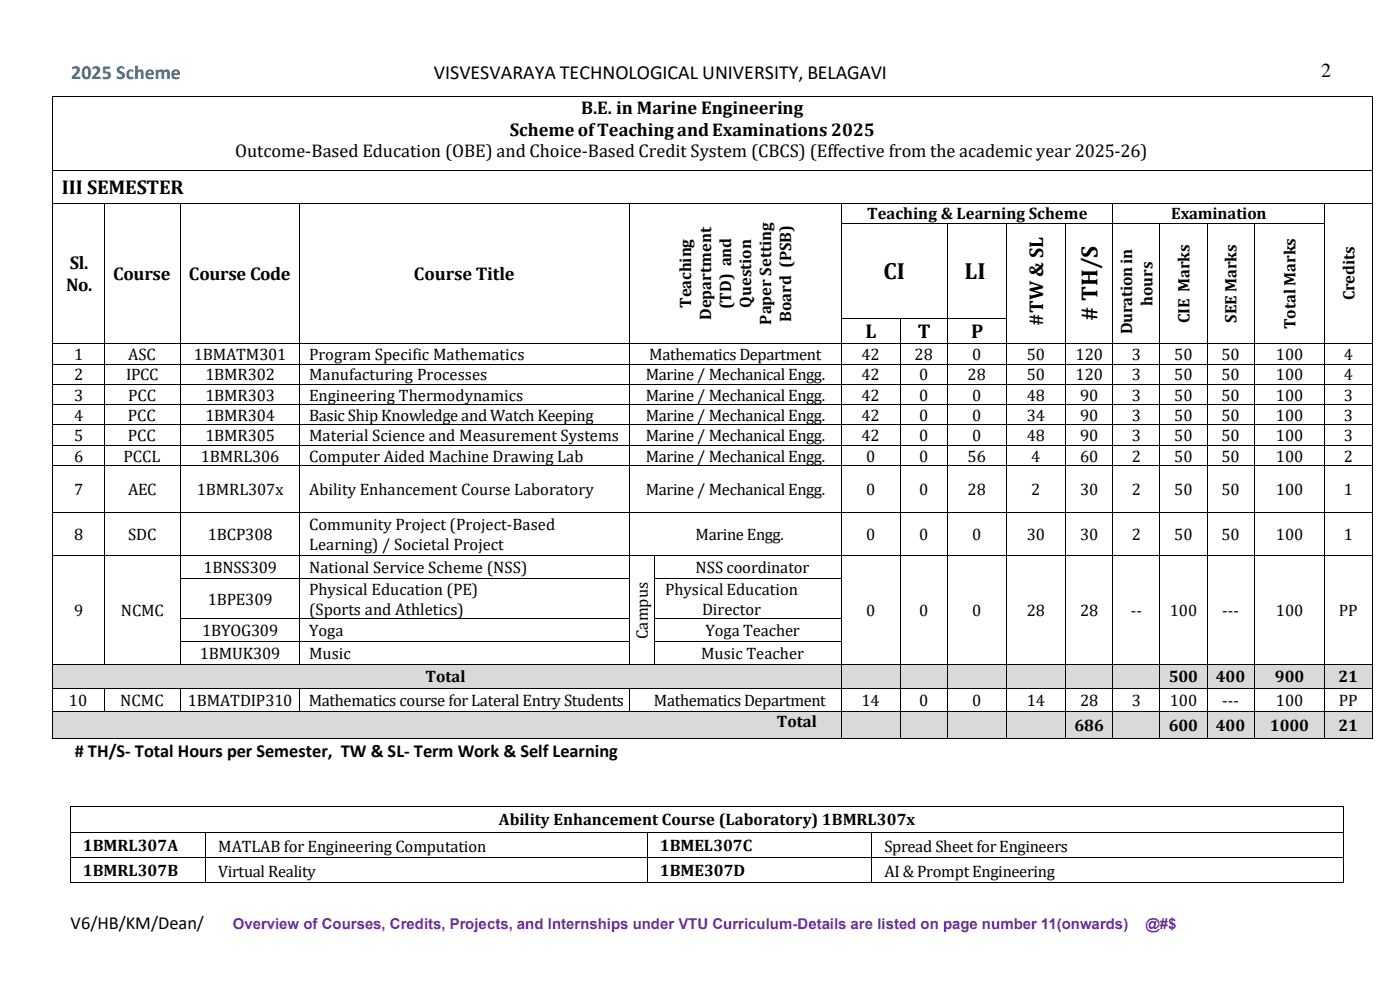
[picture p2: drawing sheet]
<svg xmlns="http://www.w3.org/2000/svg" width="297mm" height="210mm" viewBox="0 0 297 210" stroke-linecap="round" stroke-linejoin="round" font-family="sans-serif">
<defs><g id="words">
<g font-size="5">
<text x="187.4" y="59.2">CI</text>
<text x="204.7" y="59.2">LI</text>
<text x="232.9" y="68" transform="rotate(-90 232.9 68)"># TH/S</text>
</g>
<text font-size="4.2" fill="#0070c0" x="15.1" y="16.8">2025 Scheme</text>
<g font-size="4.2">
<text x="92.1" y="16.8">VISVESVARAYA TECHNOLOGICAL UNIVERSITY, BELAGAVI</text>
<text x="280.3" y="16.4">2</text>
<text x="13.1" y="41.2">III SEMESTER</text>
<text x="183.7" y="71.6">L</text>
<text x="194.7" y="71.6">T</text>
<text x="206.1" y="71.6">P</text>
<text x="221.3" y="69" transform="rotate(-90 221.3 69)">#TW &amp; SL</text>
</g>
<g font-size="3.9">
<text x="108.2" y="28.8">SchemeofTeachingandExaminations 2025</text>
<text x="123.3" y="24.2">B.E. in Marine Engineering</text>
<text x="49.9" y="33.3">Outcome-Based Education (OBE) and Choice-Based Credit System (CBCS) (Effective from the academic year 2025-26)</text>
<text x="14.8" y="57.1">Sl.</text>
<text x="24" y="59.4">Course</text>
<text x="40.1" y="59.4">Course Code</text>
<text x="87.8" y="59.4">Course Title</text>
<text x="14" y="61.6">No.</text>
<text x="15.9" y="160.4"># TH/S- Total Hours per Semester, TW &amp; SL- Term Work &amp; Self Learning</text>
<text x="15" y="196.9">V6/HB/KM/Dean/</text>
</g>
<g font-size="3.5">
<text x="184" y="46.4">Teaching &amp; Learning Scheme</text>
<text x="248.5" y="46.4">Examination</text>
<text x="146.7" y="65.3" transform="rotate(-90 146.7 65.3)">Teaching</text>
<text x="155.1" y="65.6" transform="rotate(-90 155.1 65.6)">(TD) and</text>
<text x="159.4" y="65.3" transform="rotate(-90 159.4 65.3)">Question</text>
<text x="244.5" y="64.8" transform="rotate(-90 244.5 64.8)">hours</text>
<text x="287.4" y="63.7" transform="rotate(-90 287.4 63.7)">Credits</text>
<text x="150.9" y="67.8" transform="rotate(-90 150.9 67.8)">Department</text>
<text x="163.6" y="68.8" transform="rotate(-90 163.6 68.8)">Paper Setting</text>
<text x="167.9" y="68.3" transform="rotate(-90 167.9 68.3)">Board (PSB)</text>
<text x="240.2" y="70.9" transform="rotate(-90 240.2 70.9)">Duration in</text>
<text x="252.4" y="68.5" transform="rotate(-90 252.4 68.5)">CIE Marks</text>
<text x="262.4" y="68.5" transform="rotate(-90 262.4 68.5)">SEE Marks</text>
<text x="274.9" y="69.8" transform="rotate(-90 274.9 69.8)">Total Marks</text>
<text x="15.7" y="76.3">1</text>
<text x="27.2" y="76.3">ASC</text>
<text x="41.1" y="76.3">1BMATM301</text>
<text x="65.6" y="76.3">Program Specific Mathematics</text>
<text x="137.8" y="76.3">Mathematics Department</text>
<text x="182.8" y="76.3">42</text>
<text x="194" y="76.3">28</text>
<text x="206.3" y="76.3">0</text>
<text x="217.8" y="76.3">50</text>
<text x="228.2" y="76.3">120</text>
<text x="240.1" y="76.3">3</text>
<text x="249.2" y="76.3">50</text>
<text x="259.2" y="76.3">50</text>
<text x="270.7" y="76.3">100</text>
<text x="285.2" y="76.3">4</text>
<text x="15.7" y="80.6">2</text>
<text x="26.8" y="80.6">IPCC</text>
<text x="43.6" y="80.6">1BMR302</text>
<text x="65.6" y="80.6">Manufacturing Processes</text>
<text x="137" y="80.6">Marine / Mechanical Engg.</text>
<text x="182.8" y="80.6">42</text>
<text x="195" y="80.6">0</text>
<text x="205.3" y="80.6">28</text>
<text x="217.8" y="80.6">50</text>
<text x="228.2" y="80.6">120</text>
<text x="240.1" y="80.6">3</text>
<text x="249.2" y="80.6">50</text>
<text x="259.2" y="80.6">50</text>
<text x="270.7" y="80.6">100</text>
<text x="285.2" y="80.6">4</text>
<text x="15.7" y="84.9">3</text>
<text x="15.7" y="89.2">4</text>
<text x="27.1" y="89.2">PCC</text>
<text x="27.2" y="84.9">PCC</text>
<text x="43.6" y="84.9">1BMR303</text>
<text x="43.6" y="89.2">1BMR304</text>
<text x="65.6" y="84.9">Engineering Thermodynamics</text>
<text x="65.6" y="89.2">Basic Ship Knowledge and Watch Keeping</text>
<text x="137" y="84.9">Marine / Mechanical Engg.</text>
<text x="137" y="89.2">Marine / Mechanical Engg.</text>
<text x="182.8" y="84.9">42</text>
<text x="182.8" y="89.2">42</text>
<text x="195" y="84.9">0</text>
<text x="195" y="89.2">0</text>
<text x="206.3" y="84.9">0</text>
<text x="206.3" y="89.2">0</text>
<text x="217.8" y="84.9">48</text>
<text x="217.8" y="89.2">34</text>
<text x="229.2" y="84.9">90</text>
<text x="229.2" y="89.2">90</text>
<text x="240.1" y="84.9">3</text>
<text x="240.1" y="89.2">3</text>
<text x="249.2" y="84.9">50</text>
<text x="249.2" y="89.2">50</text>
<text x="259.2" y="84.9">50</text>
<text x="259.2" y="89.2">50</text>
<text x="270.7" y="84.9">100</text>
<text x="270.7" y="89.2">100</text>
<text x="285.2" y="84.9">3</text>
<text x="285.2" y="89.2">3</text>
<text x="15.7" y="93.5">5</text>
<text x="27.1" y="93.5">PCC</text>
<text x="43.6" y="93.5">1BMR305</text>
<text x="65.6" y="93.5">Material Science and Measurement Systems</text>
<text x="137" y="93.5">Marine / Mechanical Engg.</text>
<text x="182.8" y="93.5">42</text>
<text x="195" y="93.5">0</text>
<text x="206.3" y="93.5">0</text>
<text x="217.8" y="93.5">48</text>
<text x="229.2" y="93.5">90</text>
<text x="240.1" y="93.5">3</text>
<text x="249.2" y="93.5">50</text>
<text x="259.2" y="93.5">50</text>
<text x="270.7" y="93.5">100</text>
<text x="285.2" y="93.5">3</text>
<text x="15.7" y="97.8">6</text>
<text x="26.2" y="97.8">PCCL</text>
<text x="42.6" y="97.8">1BMRL306</text>
<text x="65.6" y="97.8">Computer Aided Machine Drawing Lab</text>
<text x="137" y="97.8">Marine / Mechanical Engg.</text>
<text x="183.8" y="97.8">0</text>
<text x="195" y="97.8">0</text>
<text x="205.3" y="97.8">56</text>
<text x="218.8" y="97.8">4</text>
<text x="229.2" y="97.8">60</text>
<text x="240.1" y="97.8">2</text>
<text x="249.2" y="97.8">50</text>
<text x="259.2" y="97.8">50</text>
<text x="270.7" y="97.8">100</text>
<text x="285.2" y="97.8">2</text>
<text x="15.7" y="105">7</text>
<text x="27.2" y="105">AEC</text>
<text x="41.8" y="105">1BMRL307x</text>
<text x="65.6" y="105">Ability Enhancement Course Laboratory</text>
<text x="137" y="105">Marine / Mechanical Engg.</text>
<text x="183.8" y="105">0</text>
<text x="195" y="105">0</text>
<text x="205.3" y="105">28</text>
<text x="218.8" y="105">2</text>
<text x="229.2" y="105">30</text>
<text x="240.1" y="105">2</text>
<text x="249.2" y="105">50</text>
<text x="259.2" y="105">50</text>
<text x="270.7" y="105">100</text>
<text x="285.2" y="105">1</text>
<text x="65.6" y="112.5">Community Project (Project-Based</text>
<text x="15.7" y="114.5">8</text>
<text x="27.2" y="114.5">SDC</text>
<text x="44.1" y="114.5">1BCP308</text>
<text x="65.6" y="116.6">Learning) / Societal Project</text>
<text x="147.6" y="114.5">Marine Engg.</text>
<text x="183.8" y="114.5">0</text>
<text x="195" y="114.5">0</text>
<text x="206.3" y="114.5">0</text>
<text x="217.8" y="114.5">30</text>
<text x="229.2" y="114.5">30</text>
<text x="240.1" y="114.5">2</text>
<text x="249.2" y="114.5">50</text>
<text x="259.2" y="114.5">50</text>
<text x="270.7" y="114.5">100</text>
<text x="285.2" y="114.5">1</text>
<text x="43.2" y="121.5">1BNSS309</text>
<text x="65.6" y="121.5">National Service Scheme (NSS)</text>
<text x="147.6" y="121.5">NSS coordinator</text>
<text x="15.7" y="130.7">9</text>
<text x="25.7" y="130.7">NCMC</text>
<text x="44.1" y="128.2">1BPE309</text>
<text x="65.6" y="126.1">Physical Education (PE)</text>
<text x="65.6" y="130.3">(Sports and Athletics)</text>
<text x="141.1" y="126.1">PhysicalEducation</text>
<text x="149" y="130.3">Director</text>
<text x="183.8" y="130.7">0</text>
<text x="195" y="130.7">0</text>
<text x="206.3" y="130.7">0</text>
<text x="217.8" y="130.7">28</text>
<text x="229.2" y="130.7">28</text>
<text x="239.9" y="130.7">--</text>
<text x="248.2" y="130.7">100</text>
<text x="259.3" y="130.7">---</text>
<text x="270.7" y="130.7">100</text>
<text x="284.1" y="130.7">PP</text>
<text x="42.9" y="134.9">1BYOG309</text>
<text x="65.6" y="134.9">Yoga</text>
<text x="137.5" y="135.4" transform="rotate(-90 137.5 135.4)">Campus</text>
<text x="149.7" y="134.9">Yoga Teacher</text>
<text x="42.4" y="139.8">1BMUK309</text>
<text x="65.6" y="139.8">Music</text>
<text x="148.7" y="139.8">Music Teacher</text>
<text x="14.6" y="149.6">10</text>
<text x="25.5" y="149.6">NCMC</text>
<text x="39.8" y="149.6">1BMATDIP310</text>
<text x="65.5" y="149.6">Mathematics course for Lateral Entry Students</text>
<text x="90.3" y="144.7">Total</text>
<text x="138.7" y="149.6">Mathematics Department</text>
<text x="182.8" y="149.6">14</text>
<text x="195" y="149.6">0</text>
<text x="206.3" y="149.6">0</text>
<text x="217.8" y="149.6">14</text>
<text x="229.2" y="149.6">28</text>
<text x="240.1" y="149.6">3</text>
<text x="248" y="144.7">500</text>
<text x="248.2" y="149.6">100</text>
<text x="258" y="144.7">400</text>
<text x="259.3" y="149.6">---</text>
<text x="270.5" y="144.7">900</text>
<text x="270.7" y="149.6">100</text>
<text x="284" y="144.7">21</text>
<text x="284.1" y="149.6">PP</text>
<text x="164.8" y="154.2">Total</text>
<text x="228" y="155">686</text>
<text x="248" y="155">600</text>
<text x="258" y="155">400</text>
<text x="269.5" y="155">1000</text>
<text x="284" y="155">21</text>
<text x="105.9" y="175">Ability Enhancement Course (Laboratory) 1BMRL307x</text>
<text x="17.6" y="180.4">1BMRL307A</text>
<text x="17.6" y="185.8">1BMRL307B</text>
<text x="46.3" y="180.5">MATLAB for Engineering Computation</text>
<text x="46.3" y="185.9">Virtual Reality</text>
<text x="140" y="180.4">1BMEL307C</text>
<text x="140" y="185.8">1BME307D</text>
<text x="187.6" y="180.5">Spread Sheet for Engineers</text>
<text x="187.6" y="185.9">AI &amp; Prompt Engineering</text>
</g>
<g font-size="3.2" fill="#7030a0">
<text x="49.4" y="196.9">Overview of Courses, Credits, Projects, and Internships under VTU Curriculum-Details are listed on page number 11(onwards)</text>
<text x="243" y="196.9">@#$</text>
</g>
</g></defs>
<g fill="#000">
<path d="M11 20.3h.1v.2h-.1z" fill-rule="evenodd"/>
<path d="M11 20.3h.1v.2h-.1z" fill-rule="evenodd"/>
<path d="M11 36.1h.1v.1h-.1z" fill-rule="evenodd"/>
<path d="M291 20.3h.2v.2h-.2z" fill-rule="evenodd"/>
<path d="M291 20.3h.2v.2h-.2z" fill-rule="evenodd"/>
<path d="M291 36.1h.2v.1h-.2z" fill-rule="evenodd"/>
<path d="M11 43h.1v.1h-.1z" fill-rule="evenodd"/>
<path d="M11 47.3h.1v.1h-.1z" fill-rule="evenodd"/>
<path d="M22 43h.2v.1h-.2z" fill-rule="evenodd"/>
<path d="M22 47.3h.2v.1h-.2z" fill-rule="evenodd"/>
<path d="M38.1 43h.2v.1h-.2z" fill-rule="evenodd"/>
<path d="M38.1 47.3h.2v.1h-.2z" fill-rule="evenodd"/>
<path d="M63.4 43h.2v.1h-.2z" fill-rule="evenodd"/>
<path d="M63.4 47.3h.2v.1h-.2z" fill-rule="evenodd"/>
<path d="M133.4 43h.2v.1h-.2z" fill-rule="evenodd"/>
<path d="M133.4 47.3h.2v.1h-.2z" fill-rule="evenodd"/>
<path d="M178.5 43h.1v.1h-.1z" fill-rule="evenodd"/>
<path d="M178.5 47.3h.1v.1h-.1z" fill-rule="evenodd"/>
<path d="M200.9 47.3h.2v.1h-.2z" fill-rule="evenodd"/>
<path d="M213.4 47.3h.2v.1h-.2z" fill-rule="evenodd"/>
<path d="M226.1 47.3h.1v.1h-.1z" fill-rule="evenodd"/>
<path d="M236 43h.2v.1h-.2z" fill-rule="evenodd"/>
<path d="M236 47.3h.2v.1h-.2z" fill-rule="evenodd"/>
<path d="M246 47.3h.2v.1h-.2z" fill-rule="evenodd"/>
<path d="M256 47.3h.2v.1h-.2z" fill-rule="evenodd"/>
<path d="M266.1 47.3h.1v.1h-.1z" fill-rule="evenodd"/>
<path d="M281.1 43h.1v.1h-.1z" fill-rule="evenodd"/>
<path d="M281.1 47.3h.1v.1h-.1z" fill-rule="evenodd"/>
<path d="M291 43h.2v.1h-.2z" fill-rule="evenodd"/>
<path d="M291 47.3h.2v.1h-.2z" fill-rule="evenodd"/>
<path d="M11 67.5h.1v.1h-.1z" fill-rule="evenodd"/>
<path d="M11 72.8h.1v.2h-.1z" fill-rule="evenodd"/>
<path d="M11 77.1h.1v.2h-.1z" fill-rule="evenodd"/>
<path d="M22 67.5h.2v.1h-.2z" fill-rule="evenodd"/>
<path d="M22 72.8h.2v.2h-.2z" fill-rule="evenodd"/>
<path d="M22 77.1h.2v.2h-.2z" fill-rule="evenodd"/>
<path d="M38.1 67.5h.2v.1h-.2z" fill-rule="evenodd"/>
<path d="M38.1 72.8h.2v.2h-.2z" fill-rule="evenodd"/>
<path d="M38.1 77.1h.2v.2h-.2z" fill-rule="evenodd"/>
<path d="M63.4 67.5h.2v.1h-.2z" fill-rule="evenodd"/>
<path d="M63.4 72.8h.2v.2h-.2z" fill-rule="evenodd"/>
<path d="M63.4 77.1h.2v.2h-.2z" fill-rule="evenodd"/>
<path d="M133.4 67.5h.2v.1h-.2z" fill-rule="evenodd"/>
<path d="M133.4 72.8h.2v.2h-.2z" fill-rule="evenodd"/>
<path d="M133.4 77.1h.2v.2h-.2z" fill-rule="evenodd"/>
<path d="M178.5 67.5h.1v.1h-.1z" fill-rule="evenodd"/>
<path d="M178.5 72.8h.1v.2h-.1z" fill-rule="evenodd"/>
<path d="M178.5 77.1h.1v.2h-.1z" fill-rule="evenodd"/>
<path d="M190.9 67.5h.2v.1h-.2z" fill-rule="evenodd"/>
<path d="M190.9 72.8h.2v.2h-.2z" fill-rule="evenodd"/>
<path d="M190.9 77.1h.2v.2h-.2z" fill-rule="evenodd"/>
<path d="M200.9 67.5h.2v.1h-.2z" fill-rule="evenodd"/>
<path d="M200.9 72.8h.2v.2h-.2z" fill-rule="evenodd"/>
<path d="M200.9 77.1h.2v.2h-.2z" fill-rule="evenodd"/>
<path d="M213.4 67.5h.2v.1h-.2z" fill-rule="evenodd"/>
<path d="M213.4 72.8h.2v.2h-.2z" fill-rule="evenodd"/>
<path d="M213.4 77.1h.2v.2h-.2z" fill-rule="evenodd"/>
<path d="M226.1 67.5h.1v.1h-.1z" fill-rule="evenodd"/>
<path d="M226.1 72.8h.1v.2h-.1z" fill-rule="evenodd"/>
<path d="M226.1 77.1h.1v.2h-.1z" fill-rule="evenodd"/>
<path d="M236 67.5h.2v.1h-.2z" fill-rule="evenodd"/>
<path d="M236 72.8h.2v.2h-.2z" fill-rule="evenodd"/>
<path d="M236 77.1h.2v.2h-.2z" fill-rule="evenodd"/>
<path d="M246 67.5h.2v.1h-.2z" fill-rule="evenodd"/>
<path d="M246 72.8h.2v.2h-.2z" fill-rule="evenodd"/>
<path d="M246 77.1h.2v.2h-.2z" fill-rule="evenodd"/>
<path d="M256 67.5h.2v.1h-.2z" fill-rule="evenodd"/>
<path d="M256 72.8h.2v.2h-.2z" fill-rule="evenodd"/>
<path d="M256 77.1h.2v.2h-.2z" fill-rule="evenodd"/>
<path d="M266.1 67.5h.1v.1h-.1z" fill-rule="evenodd"/>
<path d="M266.1 72.8h.1v.2h-.1z" fill-rule="evenodd"/>
<path d="M266.1 77.1h.1v.2h-.1z" fill-rule="evenodd"/>
<path d="M281.1 67.5h.1v.1h-.1z" fill-rule="evenodd"/>
<path d="M281.1 72.8h.1v.2h-.1z" fill-rule="evenodd"/>
<path d="M281.1 77.1h.1v.2h-.1z" fill-rule="evenodd"/>
<path d="M291 67.5h.2v.1h-.2z" fill-rule="evenodd"/>
<path d="M291 72.8h.2v.2h-.2z" fill-rule="evenodd"/>
<path d="M291 77.1h.2v.2h-.2z" fill-rule="evenodd"/>
<path d="M11 81.4h.1v.2h-.1z" fill-rule="evenodd"/>
<path d="M11 85.7h.1v.2h-.1z" fill-rule="evenodd"/>
<path d="M11 90h.1v.2h-.1z" fill-rule="evenodd"/>
<path d="M11 94.3h.1v.2h-.1z" fill-rule="evenodd"/>
<path d="M11 98.7h.1v.1h-.1z" fill-rule="evenodd"/>
<path d="M22 81.4h.2v.2h-.2z" fill-rule="evenodd"/>
<path d="M22 85.7h.2v.2h-.2z" fill-rule="evenodd"/>
<path d="M22 90h.2v.2h-.2z" fill-rule="evenodd"/>
<path d="M22 94.3h.2v.2h-.2z" fill-rule="evenodd"/>
<path d="M22 98.7h.2v.1h-.2z" fill-rule="evenodd"/>
<path d="M38.1 81.4h.2v.2h-.2z" fill-rule="evenodd"/>
<path d="M38.1 85.7h.2v.2h-.2z" fill-rule="evenodd"/>
<path d="M38.1 90h.2v.2h-.2z" fill-rule="evenodd"/>
<path d="M38.1 94.3h.2v.2h-.2z" fill-rule="evenodd"/>
<path d="M38.1 98.7h.2v.1h-.2z" fill-rule="evenodd"/>
<path d="M63.4 81.4h.2v.2h-.2z" fill-rule="evenodd"/>
<path d="M63.4 85.7h.2v.2h-.2z" fill-rule="evenodd"/>
<path d="M63.4 90h.2v.2h-.2z" fill-rule="evenodd"/>
<path d="M63.4 94.3h.2v.2h-.2z" fill-rule="evenodd"/>
<path d="M63.4 98.7h.2v.1h-.2z" fill-rule="evenodd"/>
<path d="M133.4 81.4h.2v.2h-.2z" fill-rule="evenodd"/>
<path d="M133.4 85.7h.2v.2h-.2z" fill-rule="evenodd"/>
<path d="M133.4 90h.2v.2h-.2z" fill-rule="evenodd"/>
<path d="M133.4 94.3h.2v.2h-.2z" fill-rule="evenodd"/>
<path d="M133.4 98.7h.2v.1h-.2z" fill-rule="evenodd"/>
<path d="M178.5 81.4h.1v.2h-.1z" fill-rule="evenodd"/>
<path d="M178.5 85.7h.1v.2h-.1z" fill-rule="evenodd"/>
<path d="M178.5 90h.1v.2h-.1z" fill-rule="evenodd"/>
<path d="M178.5 94.3h.1v.2h-.1z" fill-rule="evenodd"/>
<path d="M178.5 98.7h.1v.1h-.1z" fill-rule="evenodd"/>
<path d="M190.9 81.4h.2v.2h-.2z" fill-rule="evenodd"/>
<path d="M190.9 85.7h.2v.2h-.2z" fill-rule="evenodd"/>
<path d="M190.9 90h.2v.2h-.2z" fill-rule="evenodd"/>
<path d="M190.9 94.3h.2v.2h-.2z" fill-rule="evenodd"/>
<path d="M190.9 98.7h.2v.1h-.2z" fill-rule="evenodd"/>
<path d="M200.9 81.4h.2v.2h-.2z" fill-rule="evenodd"/>
<path d="M200.9 85.7h.2v.2h-.2z" fill-rule="evenodd"/>
<path d="M200.9 90h.2v.2h-.2z" fill-rule="evenodd"/>
<path d="M200.9 94.3h.2v.2h-.2z" fill-rule="evenodd"/>
<path d="M200.9 98.7h.2v.1h-.2z" fill-rule="evenodd"/>
<path d="M213.4 81.4h.2v.2h-.2z" fill-rule="evenodd"/>
<path d="M213.4 85.7h.2v.2h-.2z" fill-rule="evenodd"/>
<path d="M213.4 90h.2v.2h-.2z" fill-rule="evenodd"/>
<path d="M213.4 94.3h.2v.2h-.2z" fill-rule="evenodd"/>
<path d="M213.4 98.7h.2v.1h-.2z" fill-rule="evenodd"/>
<path d="M226.1 81.4h.1v.2h-.1z" fill-rule="evenodd"/>
<path d="M226.1 85.7h.1v.2h-.1z" fill-rule="evenodd"/>
<path d="M226.1 90h.1v.2h-.1z" fill-rule="evenodd"/>
<path d="M226.1 94.3h.1v.2h-.1z" fill-rule="evenodd"/>
<path d="M226.1 98.7h.1v.1h-.1z" fill-rule="evenodd"/>
<path d="M236 81.4h.2v.2h-.2z" fill-rule="evenodd"/>
<path d="M236 85.7h.2v.2h-.2z" fill-rule="evenodd"/>
<path d="M236 90h.2v.2h-.2z" fill-rule="evenodd"/>
<path d="M236 94.3h.2v.2h-.2z" fill-rule="evenodd"/>
<path d="M236 98.7h.2v.1h-.2z" fill-rule="evenodd"/>
<path d="M246 81.4h.2v.2h-.2z" fill-rule="evenodd"/>
<path d="M246 85.7h.2v.2h-.2z" fill-rule="evenodd"/>
<path d="M246 90h.2v.2h-.2z" fill-rule="evenodd"/>
<path d="M246 94.3h.2v.2h-.2z" fill-rule="evenodd"/>
<path d="M246 98.7h.2v.1h-.2z" fill-rule="evenodd"/>
<path d="M256 81.4h.2v.2h-.2z" fill-rule="evenodd"/>
<path d="M256 85.7h.2v.2h-.2z" fill-rule="evenodd"/>
<path d="M256 90h.2v.2h-.2z" fill-rule="evenodd"/>
<path d="M256 94.3h.2v.2h-.2z" fill-rule="evenodd"/>
<path d="M256 98.7h.2v.1h-.2z" fill-rule="evenodd"/>
<path d="M266.1 81.4h.1v.2h-.1z" fill-rule="evenodd"/>
<path d="M266.1 85.7h.1v.2h-.1z" fill-rule="evenodd"/>
<path d="M266.1 90h.1v.2h-.1z" fill-rule="evenodd"/>
<path d="M266.1 94.3h.1v.2h-.1z" fill-rule="evenodd"/>
<path d="M266.1 98.7h.1v.1h-.1z" fill-rule="evenodd"/>
<path d="M281.1 81.4h.1v.2h-.1z" fill-rule="evenodd"/>
<path d="M281.1 85.7h.1v.2h-.1z" fill-rule="evenodd"/>
<path d="M281.1 90h.1v.2h-.1z" fill-rule="evenodd"/>
<path d="M281.1 94.3h.1v.2h-.1z" fill-rule="evenodd"/>
<path d="M281.1 98.7h.1v.1h-.1z" fill-rule="evenodd"/>
<path d="M291 81.4h.2v.2h-.2z" fill-rule="evenodd"/>
<path d="M291 85.7h.2v.2h-.2z" fill-rule="evenodd"/>
<path d="M291 90h.2v.2h-.2z" fill-rule="evenodd"/>
<path d="M291 94.3h.2v.2h-.2z" fill-rule="evenodd"/>
<path d="M291 98.7h.2v.1h-.2z" fill-rule="evenodd"/>
<path d="M11 108.7h.1v.1h-.1z" fill-rule="evenodd"/>
<path d="M11 117.7h.1v.2h-.1z" fill-rule="evenodd"/>
<path d="M22 108.7h.2v.1h-.2z" fill-rule="evenodd"/>
<path d="M22 117.7h.2v.2h-.2z" fill-rule="evenodd"/>
<path d="M38.1 108.7h.2v.1h-.2z" fill-rule="evenodd"/>
<path d="M38.1 117.7h.2v.2h-.2z" fill-rule="evenodd"/>
<path d="M63.4 108.7h.2v.1h-.2z" fill-rule="evenodd"/>
<path d="M63.4 117.7h.2v.2h-.2z" fill-rule="evenodd"/>
<path d="M133.4 108.7h.2v.1h-.2z" fill-rule="evenodd"/>
<path d="M133.4 117.7h.2v.2h-.2z" fill-rule="evenodd"/>
<path d="M138.9 117.7h.1v.2h-.1z" fill-rule="evenodd"/>
<path d="M178.5 108.7h.1v.1h-.1z" fill-rule="evenodd"/>
<path d="M178.5 117.7h.1v.2h-.1z" fill-rule="evenodd"/>
<path d="M190.9 108.7h.2v.1h-.2z" fill-rule="evenodd"/>
<path d="M190.9 117.7h.2v.2h-.2z" fill-rule="evenodd"/>
<path d="M200.9 108.7h.2v.1h-.2z" fill-rule="evenodd"/>
<path d="M200.9 117.7h.2v.2h-.2z" fill-rule="evenodd"/>
<path d="M213.4 108.7h.2v.1h-.2z" fill-rule="evenodd"/>
<path d="M213.4 117.7h.2v.2h-.2z" fill-rule="evenodd"/>
<path d="M226.1 108.7h.1v.1h-.1z" fill-rule="evenodd"/>
<path d="M226.1 117.7h.1v.2h-.1z" fill-rule="evenodd"/>
<path d="M236 108.7h.2v.1h-.2z" fill-rule="evenodd"/>
<path d="M236 117.7h.2v.2h-.2z" fill-rule="evenodd"/>
<path d="M246 108.7h.2v.1h-.2z" fill-rule="evenodd"/>
<path d="M246 117.7h.2v.2h-.2z" fill-rule="evenodd"/>
<path d="M256 108.7h.2v.1h-.2z" fill-rule="evenodd"/>
<path d="M256 117.7h.2v.2h-.2z" fill-rule="evenodd"/>
<path d="M266.1 108.7h.1v.1h-.1z" fill-rule="evenodd"/>
<path d="M266.1 117.7h.1v.2h-.1z" fill-rule="evenodd"/>
<path d="M281.1 108.7h.1v.1h-.1z" fill-rule="evenodd"/>
<path d="M281.1 117.7h.1v.2h-.1z" fill-rule="evenodd"/>
<path d="M291 108.7h.2v.1h-.2z" fill-rule="evenodd"/>
<path d="M291 117.7h.2v.2h-.2z" fill-rule="evenodd"/>
<path d="M11 122.6h.1v.2h-.1z" fill-rule="evenodd"/>
<path d="M11 131.1h.1v.2h-.1z" fill-rule="evenodd"/>
<path d="M11 136h.1v.1h-.1z" fill-rule="evenodd"/>
<path d="M22 122.6h.2v.2h-.2z" fill-rule="evenodd"/>
<path d="M22 131.1h.2v.2h-.2z" fill-rule="evenodd"/>
<path d="M22 136h.2v.1h-.2z" fill-rule="evenodd"/>
<path d="M38.1 122.6h.2v.2h-.2z" fill-rule="evenodd"/>
<path d="M38.1 131.1h.2v.2h-.2z" fill-rule="evenodd"/>
<path d="M38.1 136h.2v.1h-.2z" fill-rule="evenodd"/>
<path d="M63.4 122.6h.2v.2h-.2z" fill-rule="evenodd"/>
<path d="M63.4 131.1h.2v.2h-.2z" fill-rule="evenodd"/>
<path d="M63.4 136h.2v.1h-.2z" fill-rule="evenodd"/>
<path d="M133.4 122.6h.2v.2h-.2z" fill-rule="evenodd"/>
<path d="M133.4 131.1h.2v.2h-.2z" fill-rule="evenodd"/>
<path d="M133.4 136h.2v.1h-.2z" fill-rule="evenodd"/>
<path d="M138.9 122.6h.1v.2h-.1z" fill-rule="evenodd"/>
<path d="M138.9 131.1h.1v.2h-.1z" fill-rule="evenodd"/>
<path d="M138.9 136h.1v.1h-.1z" fill-rule="evenodd"/>
<path d="M178.5 122.6h.1v.2h-.1z" fill-rule="evenodd"/>
<path d="M178.5 131.1h.1v.2h-.1z" fill-rule="evenodd"/>
<path d="M178.5 136h.1v.1h-.1z" fill-rule="evenodd"/>
<path d="M190.9 122.6h.2v.2h-.2z" fill-rule="evenodd"/>
<path d="M190.9 131.1h.2v.2h-.2z" fill-rule="evenodd"/>
<path d="M190.9 136h.2v.1h-.2z" fill-rule="evenodd"/>
<path d="M200.9 122.6h.2v.2h-.2z" fill-rule="evenodd"/>
<path d="M200.9 131.1h.2v.2h-.2z" fill-rule="evenodd"/>
<path d="M200.9 136h.2v.1h-.2z" fill-rule="evenodd"/>
<path d="M213.4 122.6h.2v.2h-.2z" fill-rule="evenodd"/>
<path d="M213.4 131.1h.2v.2h-.2z" fill-rule="evenodd"/>
<path d="M213.4 136h.2v.1h-.2z" fill-rule="evenodd"/>
<path d="M226.1 122.6h.1v.2h-.1z" fill-rule="evenodd"/>
<path d="M226.1 131.1h.1v.2h-.1z" fill-rule="evenodd"/>
<path d="M226.1 136h.1v.1h-.1z" fill-rule="evenodd"/>
<path d="M236 122.6h.2v.2h-.2z" fill-rule="evenodd"/>
<path d="M236 131.1h.2v.2h-.2z" fill-rule="evenodd"/>
<path d="M236 136h.2v.1h-.2z" fill-rule="evenodd"/>
<path d="M246 122.6h.2v.2h-.2z" fill-rule="evenodd"/>
<path d="M246 131.1h.2v.2h-.2z" fill-rule="evenodd"/>
<path d="M246 136h.2v.1h-.2z" fill-rule="evenodd"/>
<path d="M256 122.6h.2v.2h-.2z" fill-rule="evenodd"/>
<path d="M256 131.1h.2v.2h-.2z" fill-rule="evenodd"/>
<path d="M256 136h.2v.1h-.2z" fill-rule="evenodd"/>
<path d="M266.1 122.6h.1v.2h-.1z" fill-rule="evenodd"/>
<path d="M266.1 131.1h.1v.2h-.1z" fill-rule="evenodd"/>
<path d="M266.1 136h.1v.1h-.1z" fill-rule="evenodd"/>
<path d="M281.1 122.6h.1v.2h-.1z" fill-rule="evenodd"/>
<path d="M281.1 131.1h.1v.2h-.1z" fill-rule="evenodd"/>
<path d="M281.1 136h.1v.1h-.1z" fill-rule="evenodd"/>
<path d="M291 122.6h.2v.2h-.2z" fill-rule="evenodd"/>
<path d="M291 131.1h.2v.2h-.2z" fill-rule="evenodd"/>
<path d="M291 136h.2v.1h-.2z" fill-rule="evenodd"/>
</g>
<g fill="none" stroke="#000" stroke-width=".21">
<path d="M11 20.5v15.6M11 36.2v6.8M11.1 20.4h279.9M11.1 36.2h279.9M291.1 20.5v15.6M291.1 36.2v6.8M11 43.1v4.2M11 47.4v20.1M11.1 43.1h10.9M22.1 43.1v4.2M22.1 47.4v20.1M22.2 43.1h16"/>
<path d="M38.2 43.1v4.2M38.2 47.4v20.1M38.3 43.1h25.1M63.5 43.1v4.2M63.5 47.4v20.1M63.6 43.1h69.8M133.5 43.1v4.2M133.5 47.4v20.1M133.6 43.1h44.9M178.5 43.1v4.2M178.5 47.4v20.1M178.6 43.1h57.4"/>
<path d="M178.6 47.3h22.3M201 47.4v20.1M201.1 47.3h12.3M213.5 47.4v20.1M213.6 47.3h12.5M226.1 47.4v20.1M226.2 47.3h9.8M236.1 43.1v4.2M236.1 47.4v20.1M236.2 43.1h44.9M236.2 47.3h9.8M246.1 47.4v20.1"/>
<path d="M246.2 47.3h9.8M256.1 47.4v20.1M256.2 47.3h9.9M266.1 47.4v20.1M266.2 47.3h14.9M281.1 43.1v4.2M281.1 47.4v20.1M281.2 43.1h9.8M291.1 43.1v4.2M291.1 47.4v20.1M11 67.6v5.2M11 73v4.1"/>
<path d="M11 77.3v4.1M11.1 72.9h10.9M11.1 77.2h10.9M22.1 67.6v5.2M22.1 73v4.1M22.1 77.3v4.1M22.2 72.9h16M22.2 77.2h16M38.2 67.6v5.2M38.2 73v4.1M38.2 77.3v4.1M38.3 72.9h25.1"/>
<path d="M38.3 77.2h25.1M63.5 67.6v5.2M63.5 73v4.1M63.5 77.3v4.1M63.6 72.9h69.8M63.6 77.2h69.8M133.5 67.6v5.2M133.5 73v4.1M133.5 77.3v4.1M133.6 72.9h44.9M133.6 77.2h44.9M178.5 67.6v5.2"/>
<path d="M178.5 73v4.1M178.5 77.3v4.1M178.6 67.5h12.3M178.6 72.9h12.3M178.6 77.2h12.3M191 67.6v5.2M191 73v4.1M191 77.3v4.1M191.1 67.5h9.8M191.1 72.9h9.8M191.1 77.2h9.8M201 67.6v5.2"/>
<path d="M201 73v4.1M201 77.3v4.1M201.1 67.5h12.3M201.1 72.9h12.3M201.1 77.2h12.3M213.5 67.6v5.2M213.5 73v4.1M213.5 77.3v4.1M213.6 72.9h12.5M213.6 77.2h12.5M226.1 67.6v5.2M226.1 73v4.1"/>
<path d="M226.1 77.3v4.1M226.2 72.9h9.8M226.2 77.2h9.8M236.1 67.6v5.2M236.1 73v4.1M236.1 77.3v4.1M236.2 72.9h9.8M236.2 77.2h9.8M246.1 67.6v5.2M246.1 73v4.1M246.1 77.3v4.1M246.2 72.9h9.8"/>
<path d="M246.2 77.2h9.8M256.1 67.6v5.2M256.1 73v4.1M256.1 77.3v4.1M256.2 72.9h9.9M256.2 77.2h9.9M266.1 67.6v5.2M266.1 73v4.1M266.1 77.3v4.1M266.2 72.9h14.9M266.2 77.2h14.9M281.1 67.6v5.2"/>
<path d="M281.1 73v4.1M281.1 77.3v4.1M281.2 72.9h9.8M281.2 77.2h9.8M291.1 67.6v5.2M291.1 73v4.1M291.1 77.3v4.1M11 81.6v4.1M11 85.9v4.1M11 90.2v4.1M11 94.5v4.2M11 98.8v9.9"/>
<path d="M11.1 81.5h10.9M11.1 85.8h10.9M11.1 90.1h10.9M11.1 94.4h10.9M11.1 98.7h10.9M22.1 81.6v4.1M22.1 85.9v4.1M22.1 90.2v4.1M22.1 94.5v4.2M22.1 98.8v9.9M22.2 81.5h16M22.2 85.8h16"/>
<path d="M22.2 90.1h16M22.2 94.4h16M22.2 98.7h16M38.2 81.6v4.1M38.2 85.9v4.1M38.2 90.2v4.1M38.2 94.5v4.2M38.2 98.8v9.9M38.3 81.5h25.1M38.3 85.8h25.1M38.3 90.1h25.1M38.3 94.4h25.1"/>
<path d="M38.3 98.7h25.1M63.5 81.6v4.1M63.5 85.9v4.1M63.5 90.2v4.1M63.5 94.5v4.2M63.5 98.8v9.9M63.6 81.5h69.8M63.6 85.8h69.8M63.6 90.1h69.8M63.6 94.4h69.8M63.6 98.7h69.8M133.5 81.6v4.1"/>
<path d="M133.5 85.9v4.1M133.5 90.2v4.1M133.5 94.5v4.2M133.5 98.8v9.9M133.6 81.5h44.9M133.6 85.8h44.9M133.6 90.1h44.9M133.6 94.4h44.9M133.6 98.7h44.9M178.5 81.6v4.1M178.5 85.9v4.1M178.5 90.2v4.1"/>
<path d="M178.5 94.5v4.2M178.5 98.8v9.9M178.6 81.5h12.3M178.6 85.8h12.3M178.6 90.1h12.3M178.6 94.4h12.3M178.6 98.7h12.3M191 81.6v4.1M191 85.9v4.1M191 90.2v4.1M191 94.5v4.2M191 98.8v9.9"/>
<path d="M191.1 81.5h9.8M191.1 85.8h9.8M191.1 90.1h9.8M191.1 94.4h9.8M191.1 98.7h9.8M201 81.6v4.1M201 85.9v4.1M201 90.2v4.1M201 94.5v4.2M201 98.8v9.9M201.1 81.5h12.3M201.1 85.8h12.3"/>
<path d="M201.1 90.1h12.3M201.1 94.4h12.3M201.1 98.7h12.3M213.5 81.6v4.1M213.5 85.9v4.1M213.5 90.2v4.1M213.5 94.5v4.2M213.5 98.8v9.9M213.6 81.5h12.5M213.6 85.8h12.5M213.6 90.1h12.5M213.6 94.4h12.5"/>
<path d="M213.6 98.7h12.5M226.1 81.6v4.1M226.1 85.9v4.1M226.1 90.2v4.1M226.1 94.5v4.2M226.1 98.8v9.9M226.2 81.5h9.8M226.2 85.8h9.8M226.2 90.1h9.8M226.2 94.4h9.8M226.2 98.7h9.8M236.1 81.6v4.1"/>
<path d="M236.1 85.9v4.1M236.1 90.2v4.1M236.1 94.5v4.2M236.1 98.8v9.9M236.2 81.5h9.8M236.2 85.8h9.8M236.2 90.1h9.8M236.2 94.4h9.8M236.2 98.7h9.8M246.1 81.6v4.1M246.1 85.9v4.1M246.1 90.2v4.1"/>
<path d="M246.1 94.5v4.2M246.1 98.8v9.9M246.2 81.5h9.8M246.2 85.8h9.8M246.2 90.1h9.8M246.2 94.4h9.8M246.2 98.7h9.8M256.1 81.6v4.1M256.1 85.9v4.1M256.1 90.2v4.1M256.1 94.5v4.2M256.1 98.8v9.9"/>
<path d="M256.2 81.5h9.9M256.2 85.8h9.9M256.2 90.1h9.9M256.2 94.4h9.9M256.2 98.7h9.9M266.1 81.6v4.1M266.1 85.9v4.1M266.1 90.2v4.1M266.1 94.5v4.2M266.1 98.8v9.9M266.2 81.5h14.9M266.2 85.8h14.9"/>
<path d="M266.2 90.1h14.9M266.2 94.4h14.9M266.2 98.7h14.9M281.1 81.6v4.1M281.1 85.9v4.1M281.1 90.2v4.1M281.1 94.5v4.2M281.1 98.8v9.9M281.2 81.5h9.8M281.2 85.8h9.8M281.2 90.1h9.8M281.2 94.4h9.8"/>
<path d="M281.2 98.7h9.8M291.1 81.6v4.1M291.1 85.9v4.1M291.1 90.2v4.1M291.1 94.5v4.2M291.1 98.8v9.9M11 108.8v8.9M11 117.9v4.7M11.1 108.7h10.9M11.1 117.8h10.9M22.1 108.8v8.9M22.1 117.9v4.7"/>
<path d="M22.2 108.7h16M22.2 117.8h16M38.2 108.8v8.9M38.2 117.9v4.7M38.3 108.7h25.1M38.3 117.8h25.1M63.5 108.8v8.9M63.5 117.9v4.7M63.6 108.7h69.8M63.6 117.8h69.8M133.5 108.8v8.9M133.5 117.9v4.7"/>
<path d="M133.6 108.7h44.9M133.6 117.8h5.3M139 117.9v4.7M139 117.8h39.5M178.5 108.8v8.9M178.5 117.9v4.7M178.6 108.7h12.3M178.6 117.8h12.3M191 108.8v8.9M191 117.9v4.7M191.1 108.7h9.8M191.1 117.8h9.8"/>
<path d="M201 108.8v8.9M201 117.9v4.7M201.1 108.7h12.3M201.1 117.8h12.3M213.5 108.8v8.9M213.5 117.9v4.7M213.6 108.7h12.5M213.6 117.8h12.5M226.1 108.8v8.9M226.1 117.9v4.7M226.2 108.7h9.8M226.2 117.8h9.8"/>
<path d="M236.1 108.8v8.9M236.1 117.9v4.7M236.2 108.7h9.8M236.2 117.8h9.8M246.1 108.8v8.9M246.1 117.9v4.7M246.2 108.7h9.8M246.2 117.8h9.8M256.1 108.8v8.9M256.1 117.9v4.7M256.2 108.7h9.9M256.2 117.8h9.9"/>
<path d="M266.1 108.8v8.9M266.1 117.9v4.7M266.2 108.7h14.9M266.2 117.8h14.9M281.1 108.8v8.9M281.1 117.9v4.7M281.2 108.7h9.8M281.2 117.8h9.8M291.1 108.8v8.9M291.1 117.9v4.7M11 122.8v8.3M11 131.3v4.7"/>
<path d="M11 136.1v4.8M22.1 122.8v8.3M22.1 131.3v4.7M22.1 136.1v4.8M38.2 122.8v8.3M38.2 131.3v4.7M38.2 136.1v4.8M38.3 122.7h25.1M38.3 131.2h25.1M38.3 136h25.1M63.5 122.8v8.3M63.5 131.3v4.7"/>
<path d="M63.5 136.1v4.8M63.6 122.7h69.8M63.6 131.2h69.8M63.6 136h69.8M133.5 122.8v8.3M133.5 131.3v4.7M133.5 136.1v4.8M139 122.8v8.3M139 131.3v4.7M139 136.1v4.8M139 122.7h39.5M139 131.2h39.5"/>
<path d="M139 136h39.5M178.5 122.8v8.3M178.5 131.3v4.7M178.5 136.1v4.8M191 122.8v8.3M191 131.3v4.7M191 136.1v4.8M201 122.8v8.3M201 131.3v4.7M201 136.1v4.8M213.5 122.8v8.3M213.5 131.3v4.7"/>
<path d="M213.5 136.1v4.8M226.1 122.8v8.3M226.1 131.3v4.7M226.1 136.1v4.8M236.1 122.8v8.3M236.1 131.3v4.7M236.1 136.1v4.8M246.1 122.8v8.3M246.1 131.3v4.7M246.1 136.1v4.8M256.1 122.8v8.3M256.1 131.3v4.7"/>
<path d="M256.1 136.1v4.8M266.1 122.8v8.3M266.1 131.3v4.7M266.1 136.1v4.8M281.1 122.8v8.3M281.1 131.3v4.7M281.1 136.1v4.8M291.1 122.8v8.3M291.1 131.3v4.7M291.1 136.1v4.8"/>
</g>
<g fill="#d9d9d9">
<path d="M11.1 141h167.3v4.8h-167.3z" fill-rule="evenodd"/>
<path d="M11.1 141.3h167.3v4.2h-167.3z" fill-rule="evenodd"/>
<path d="M178.6 141h12.3v4.8h-12.3z" fill-rule="evenodd"/>
<path d="M178.6 141.3h12.3v4.2h-12.3z" fill-rule="evenodd"/>
<path d="M191.1 141h9.8v4.8h-9.8z" fill-rule="evenodd"/>
<path d="M191.1 141.3h9.8v4.2h-9.8z" fill-rule="evenodd"/>
<path d="M201.1 141h12.3v4.8h-12.3z" fill-rule="evenodd"/>
<path d="M201.1 141.3h12.3v4.2h-12.3z" fill-rule="evenodd"/>
<path d="M213.6 141h12.4v4.8h-12.4z" fill-rule="evenodd"/>
<path d="M213.6 141.3h12.4v4.2h-12.4z" fill-rule="evenodd"/>
<path d="M226.2 141h9.8v4.8h-9.8z" fill-rule="evenodd"/>
<path d="M226.2 141.3h9.8v4.2h-9.8z" fill-rule="evenodd"/>
<path d="M236.2 141h9.8v4.8h-9.8z" fill-rule="evenodd"/>
<path d="M236.2 141.3h9.8v4.2h-9.8z" fill-rule="evenodd"/>
<path d="M246.2 141h9.8v4.8h-9.8z" fill-rule="evenodd"/>
<path d="M246.2 141.3h9.8v4.2h-9.8z" fill-rule="evenodd"/>
<path d="M256.2 141h9.8v4.8h-9.8z" fill-rule="evenodd"/>
<path d="M256.2 141.3h9.8v4.2h-9.8z" fill-rule="evenodd"/>
<path d="M266.2 141h14.9v4.8h-14.9z" fill-rule="evenodd"/>
<path d="M266.2 141.3h14.9v4.2h-14.9z" fill-rule="evenodd"/>
<path d="M281.2 141h9.8v4.8h-9.8z" fill-rule="evenodd"/>
<path d="M281.2 141.3h9.8v4.2h-9.8z" fill-rule="evenodd"/>
</g>
<g fill="#000">
<path d="M11 140.9h.1v.1h-.1z" fill-rule="evenodd"/>
<path d="M11 145.8h.1v.1h-.1z" fill-rule="evenodd"/>
<path d="M22 140.9h.2v.1h-.2z" fill-rule="evenodd"/>
<path d="M22 145.8h.2v.1h-.2z" fill-rule="evenodd"/>
<path d="M38.1 140.9h.2v.1h-.2z" fill-rule="evenodd"/>
<path d="M38.1 145.8h.2v.1h-.2z" fill-rule="evenodd"/>
<path d="M63.4 140.9h.2v.1h-.2z" fill-rule="evenodd"/>
<path d="M63.4 145.8h.2v.1h-.2z" fill-rule="evenodd"/>
<path d="M133.4 140.9h.2v.1h-.2z" fill-rule="evenodd"/>
<path d="M133.4 145.8h.2v.1h-.2z" fill-rule="evenodd"/>
<path d="M138.9 140.9h.1v.1h-.1z" fill-rule="evenodd"/>
<path d="M178.5 140.9h.1v.1h-.1z" fill-rule="evenodd"/>
<path d="M178.5 145.8h.1v.1h-.1z" fill-rule="evenodd"/>
<path d="M190.9 140.9h.2v.1h-.2z" fill-rule="evenodd"/>
<path d="M190.9 145.8h.2v.1h-.2z" fill-rule="evenodd"/>
<path d="M200.9 140.9h.2v.1h-.2z" fill-rule="evenodd"/>
<path d="M200.9 145.8h.2v.1h-.2z" fill-rule="evenodd"/>
<path d="M213.4 140.9h.2v.1h-.2z" fill-rule="evenodd"/>
<path d="M213.4 145.8h.2v.1h-.2z" fill-rule="evenodd"/>
<path d="M226.1 140.9h.1v.1h-.1z" fill-rule="evenodd"/>
<path d="M226.1 145.8h.1v.1h-.1z" fill-rule="evenodd"/>
<path d="M236 140.9h.2v.1h-.2z" fill-rule="evenodd"/>
<path d="M236 145.8h.2v.1h-.2z" fill-rule="evenodd"/>
<path d="M246 140.9h.2v.1h-.2z" fill-rule="evenodd"/>
<path d="M246 145.8h.2v.1h-.2z" fill-rule="evenodd"/>
<path d="M256 140.9h.2v.1h-.2z" fill-rule="evenodd"/>
<path d="M256 145.8h.2v.1h-.2z" fill-rule="evenodd"/>
<path d="M266.1 140.9h.1v.1h-.1z" fill-rule="evenodd"/>
<path d="M266.1 145.8h.1v.1h-.1z" fill-rule="evenodd"/>
<path d="M281.1 140.9h.1v.1h-.1z" fill-rule="evenodd"/>
<path d="M281.1 145.8h.1v.1h-.1z" fill-rule="evenodd"/>
<path d="M291 140.9h.2v.1h-.2z" fill-rule="evenodd"/>
<path d="M291 145.8h.2v.1h-.2z" fill-rule="evenodd"/>
</g>
<g fill="none" stroke="#000" stroke-width=".21">
<path d="M11 141v4.8M11 145.9v4.8M11.1 141h10.9M11.1 145.9h10.9M22.1 145.9v4.8M22.2 141h16M22.2 145.9h16M38.2 145.9v4.8M38.3 141h25.1M38.3 145.9h25.1M63.5 145.9v4.8M63.6 141h69.8"/>
<path d="M63.6 145.9h69.8M133.5 145.9v4.8M133.6 141h5.3M133.6 145.9h44.9M139 141h39.5M178.5 141v4.8M178.5 145.9v4.8M178.6 141h12.3M178.6 145.9h12.3M191 141v4.8M191 145.9v4.8M191.1 141h9.8"/>
<path d="M191.1 145.9h9.8M201 141v4.8M201 145.9v4.8M201.1 141h12.3M201.1 145.9h12.3M213.5 141v4.8M213.5 145.9v4.8M213.6 141h12.5M213.6 145.9h12.5M226.1 141v4.8M226.1 145.9v4.8M226.2 141h9.8"/>
<path d="M226.2 145.9h9.8M236.1 141v4.8M236.1 145.9v4.8M236.2 141h9.8M236.2 145.9h9.8M246.1 141v4.8M246.1 145.9v4.8M246.2 141h9.8M246.2 145.9h9.8M256.1 141v4.8M256.1 145.9v4.8M256.2 141h9.9"/>
<path d="M256.2 145.9h9.9M266.1 141v4.8M266.1 145.9v4.8M266.2 141h14.9M266.2 145.9h14.9M281.1 141v4.8M281.1 145.9v4.8M281.2 141h9.8M281.2 145.9h9.8M291.1 141v4.8M291.1 145.9v4.8"/>
</g>
<g fill="#d9d9d9">
<path d="M11.1 150.9h167.3v5.7h-167.3z" fill-rule="evenodd"/>
<path d="M11.1 150.9h167.3v4.1h-167.3z" fill-rule="evenodd"/>
<path d="M178.6 150.9h12.3v5.7h-12.3z" fill-rule="evenodd"/>
<path d="M178.6 151.6h12.3v4.2h-12.3z" fill-rule="evenodd"/>
<path d="M191.1 150.9h9.8v5.7h-9.8z" fill-rule="evenodd"/>
<path d="M191.1 151.6h9.8v4.2h-9.8z" fill-rule="evenodd"/>
<path d="M201.1 150.9h12.3v5.7h-12.3z" fill-rule="evenodd"/>
<path d="M201.1 151.6h12.3v4.2h-12.3z" fill-rule="evenodd"/>
<path d="M213.6 150.9h12.4v5.7h-12.4z" fill-rule="evenodd"/>
<path d="M213.6 151.6h12.4v4.2h-12.4z" fill-rule="evenodd"/>
<path d="M226.2 150.9h9.8v5.7h-9.8z" fill-rule="evenodd"/>
<path d="M226.2 151.6h9.8v4.2h-9.8z" fill-rule="evenodd"/>
<path d="M236.2 150.9h9.8v5.7h-9.8z" fill-rule="evenodd"/>
<path d="M236.2 151.6h9.8v4.2h-9.8z" fill-rule="evenodd"/>
<path d="M246.2 150.9h9.8v5.7h-9.8z" fill-rule="evenodd"/>
<path d="M246.2 151.6h9.8v4.2h-9.8z" fill-rule="evenodd"/>
<path d="M256.2 150.9h9.8v5.7h-9.8z" fill-rule="evenodd"/>
<path d="M256.2 151.6h9.8v4.2h-9.8z" fill-rule="evenodd"/>
<path d="M266.2 150.9h14.9v5.7h-14.9z" fill-rule="evenodd"/>
<path d="M266.2 151.6h14.9v4.2h-14.9z" fill-rule="evenodd"/>
<path d="M281.2 150.9h9.8v5.7h-9.8z" fill-rule="evenodd"/>
<path d="M281.2 151.6h9.8v4.2h-9.8z" fill-rule="evenodd"/>
</g>
<g fill="#000">
<path d="M11 150.7h.1v.2h-.1z" fill-rule="evenodd"/>
<path d="M11 156.6h.1v.2h-.1z" fill-rule="evenodd"/>
<path d="M11 156.6h.1v.2h-.1z" fill-rule="evenodd"/>
<path d="M22 150.7h.2v.2h-.2z" fill-rule="evenodd"/>
<path d="M38.1 150.7h.2v.2h-.2z" fill-rule="evenodd"/>
<path d="M63.4 150.7h.2v.2h-.2z" fill-rule="evenodd"/>
<path d="M133.4 150.7h.2v.2h-.2z" fill-rule="evenodd"/>
<path d="M178.5 150.7h.1v.2h-.1z" fill-rule="evenodd"/>
<path d="M178.5 156.6h.1v.2h-.1z" fill-rule="evenodd"/>
<path d="M190.9 150.7h.2v.2h-.2z" fill-rule="evenodd"/>
<path d="M190.9 156.6h.2v.2h-.2z" fill-rule="evenodd"/>
<path d="M200.9 150.7h.2v.2h-.2z" fill-rule="evenodd"/>
<path d="M200.9 156.6h.2v.2h-.2z" fill-rule="evenodd"/>
<path d="M213.4 150.7h.2v.2h-.2z" fill-rule="evenodd"/>
<path d="M213.4 156.6h.2v.2h-.2z" fill-rule="evenodd"/>
<path d="M226.1 150.7h.1v.2h-.1z" fill-rule="evenodd"/>
<path d="M226.1 156.6h.1v.2h-.1z" fill-rule="evenodd"/>
<path d="M236 150.7h.2v.2h-.2z" fill-rule="evenodd"/>
<path d="M236 156.6h.2v.2h-.2z" fill-rule="evenodd"/>
<path d="M246 150.7h.2v.2h-.2z" fill-rule="evenodd"/>
<path d="M246 156.6h.2v.2h-.2z" fill-rule="evenodd"/>
<path d="M256 150.7h.2v.2h-.2z" fill-rule="evenodd"/>
<path d="M256 156.6h.2v.2h-.2z" fill-rule="evenodd"/>
<path d="M266.1 150.7h.1v.2h-.1z" fill-rule="evenodd"/>
<path d="M266.1 156.6h.1v.2h-.1z" fill-rule="evenodd"/>
<path d="M281.1 150.7h.1v.2h-.1z" fill-rule="evenodd"/>
<path d="M281.1 156.6h.1v.2h-.1z" fill-rule="evenodd"/>
<path d="M291 150.7h.2v.2h-.2z" fill-rule="evenodd"/>
<path d="M291 156.6h.2v.2h-.2z" fill-rule="evenodd"/>
<path d="M291 156.6h.2v.2h-.2z" fill-rule="evenodd"/>
<path d="M14.9 170.9h.2v.2h-.2z" fill-rule="evenodd"/>
<path d="M14.9 170.9h.2v.2h-.2z" fill-rule="evenodd"/>
<path d="M14.9 176.3h.2v.2h-.2z" fill-rule="evenodd"/>
<path d="M43.6 176.3h.2v.2h-.2z" fill-rule="evenodd"/>
<path d="M137.3 176.3h.1v.2h-.1z" fill-rule="evenodd"/>
<path d="M184.9 176.3h.2v.2h-.2z" fill-rule="evenodd"/>
<path d="M285 170.9h.2v.2h-.2z" fill-rule="evenodd"/>
<path d="M285 170.9h.2v.2h-.2z" fill-rule="evenodd"/>
<path d="M285 176.3h.2v.2h-.2z" fill-rule="evenodd"/>
<path d="M14.9 181.7h.2v.2h-.2z" fill-rule="evenodd"/>
<path d="M14.9 187.1h.2v.1h-.2z" fill-rule="evenodd"/>
<path d="M14.9 187.1h.2v.1h-.2z" fill-rule="evenodd"/>
<path d="M43.6 181.7h.2v.2h-.2z" fill-rule="evenodd"/>
<path d="M43.6 187.1h.2v.1h-.2z" fill-rule="evenodd"/>
<path d="M137.3 181.7h.1v.2h-.1z" fill-rule="evenodd"/>
<path d="M137.3 187.1h.1v.1h-.1z" fill-rule="evenodd"/>
<path d="M184.9 181.7h.2v.2h-.2z" fill-rule="evenodd"/>
<path d="M184.9 187.1h.2v.1h-.2z" fill-rule="evenodd"/>
<path d="M285 181.7h.2v.2h-.2z" fill-rule="evenodd"/>
<path d="M285 187.1h.2v.1h-.2z" fill-rule="evenodd"/>
<path d="M285 187.1h.2v.1h-.2z" fill-rule="evenodd"/>
</g>
<g fill="none" stroke="#000" stroke-width=".21">
<path d="M11 150.9v5.7M11.1 150.8h10.9M11.1 156.7h167.4M22.2 150.8h16M38.3 150.8h25.1M63.6 150.8h69.8M133.6 150.8h44.9M178.5 150.9v5.7M178.6 150.8h12.3M178.6 156.7h12.3M191 150.9v5.7M191.1 150.8h9.8"/>
<path d="M191.1 156.7h9.8M201 150.9v5.7M201.1 150.8h12.3M201.1 156.7h12.3M213.5 150.9v5.7M213.6 150.8h12.5M213.6 156.7h12.5M226.1 150.9v5.7M226.2 150.8h9.8M226.2 156.7h9.8M236.1 150.9v5.7M236.2 150.8h9.8"/>
<path d="M236.2 156.7h9.8M246.1 150.9v5.7M246.2 150.8h9.8M246.2 156.7h9.8M256.1 150.9v5.7M256.2 150.8h9.9M256.2 156.7h9.9M266.1 150.9v5.7M266.2 150.8h14.9M266.2 156.7h14.9M281.1 150.9v5.7M281.2 150.8h9.8"/>
<path d="M281.2 156.7h9.8M291.1 150.9v5.7M15 171.1v5.2M15 176.5v5.2M15.1 171h269.9M15.1 176.4h28.5M43.7 176.5v5.2M43.8 176.4h93.5M137.3 176.5v5.2M137.4 176.4h47.5M185 176.5v5.2M185.1 176.4h99.9"/>
<path d="M285.1 171.1v5.2M285.1 176.5v5.2M15 181.9v5.2M15.1 181.8h28.5M15.1 187.1h28.5M43.7 181.9v5.2M43.8 181.8h93.5M43.8 187.1h93.5M137.3 181.9v5.2M137.4 181.8h47.5M137.4 187.1h47.5M185 181.9v5.2"/>
<path d="M185.1 181.8h99.9M185.1 187.1h99.9M285.1 181.9v5.2"/>
</g>
<use href="#words"/>
</svg>
